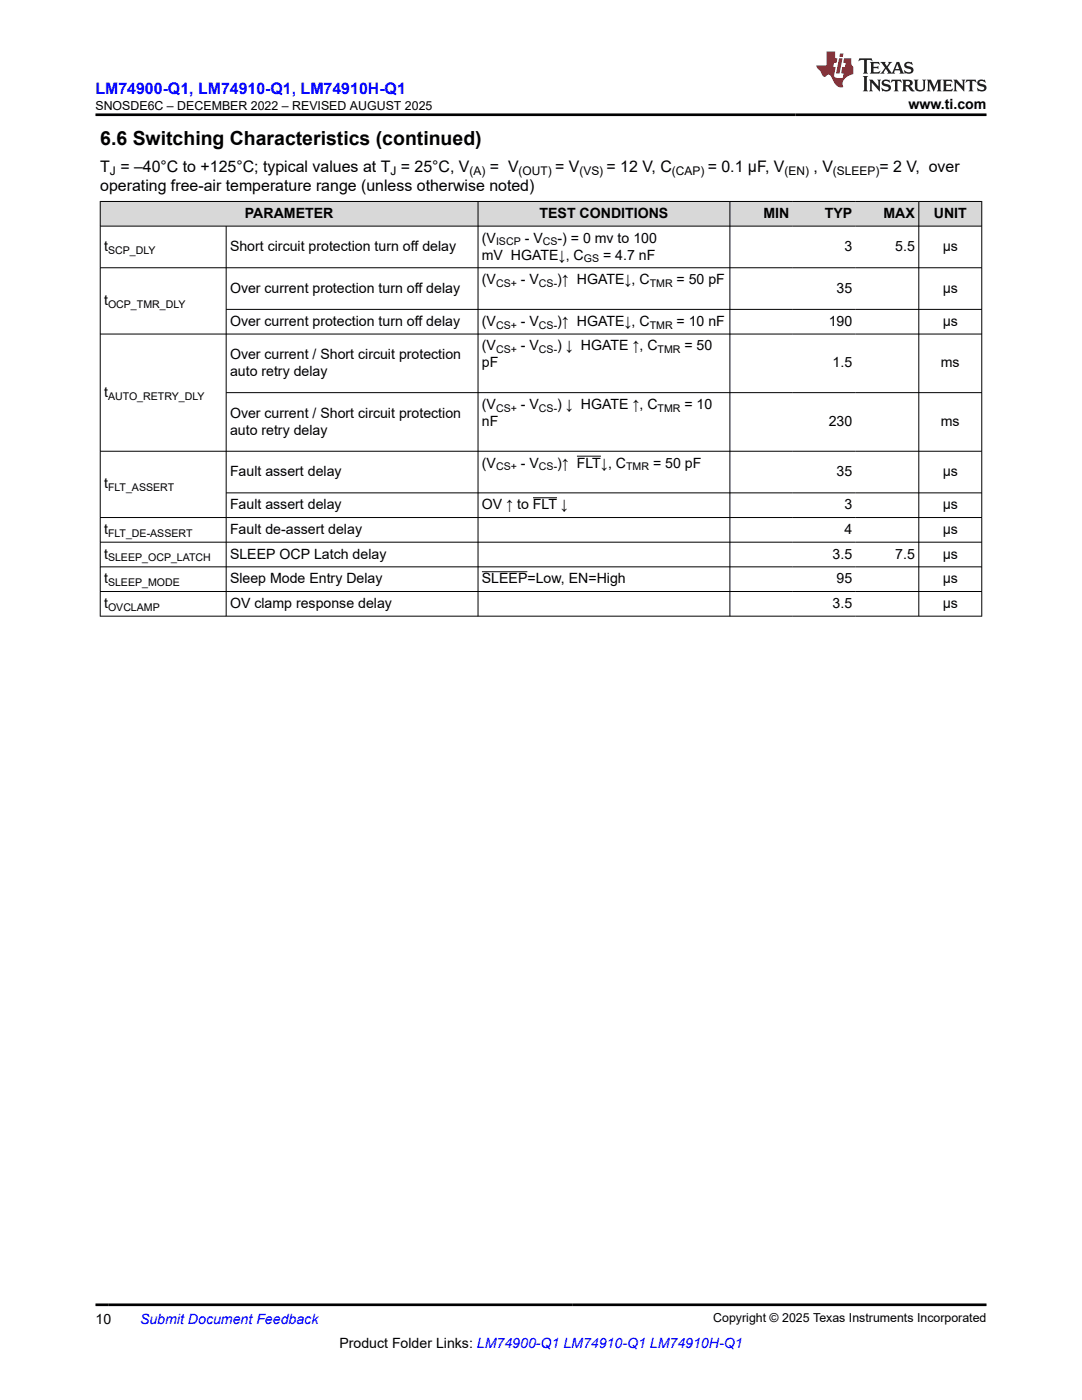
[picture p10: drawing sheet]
<svg xmlns="http://www.w3.org/2000/svg" width="216mm" height="279mm" viewBox="0 0 216 279" stroke-linecap="round" stroke-linejoin="round" font-family="sans-serif">
<defs><g id="words">
<text font-size="3.9" x="20" y="28.8">6.6 Switching Characteristics (continued)</text>
<text font-size="3.2" fill="#00f" x="19" y="18.7">LM74900-Q1, LM74910-Q1, LM74910H-Q1</text>
<g font-size="3.2">
<text x="20" y="34.3">T = –40°C to +125°C; typical values at T = 25°C, V</text>
<text x="97.8" y="34.3">= V</text>
<text x="110.8" y="34.3">= V</text>
<text x="121" y="34.3">= 12 V, C</text>
<text x="141.2" y="34.3">= 0.1 µF, V</text>
<text x="162.3" y="34.3">, V</text>
<text x="175.5" y="34.3">= 2 V, over</text>
<text x="20" y="38.1">operating free-air temperature range (unless otherwise noted)</text>
</g>
<g font-size="2.8">
<text x="181.3" y="21.8">www.ti.com</text>
<text x="48.9" y="43.5">PARAMETER</text>
<text x="107.7" y="43.5">TEST CONDITIONS</text>
<text x="152.3" y="43.5">MIN</text>
<text x="164.6" y="43.5">TYP</text>
<text x="176.3" y="43.5">MAX</text>
<text x="186.3" y="43.5">UNIT</text>
<text x="20.8" y="50.1">t</text>
<text x="45.9" y="50.1">Short circuit protection turn off delay</text>
<text x="96.2" y="48.4">(V</text>
<text x="96.2" y="51.8">mV HGATE↓, C</text>
<text x="104.7" y="48.4">- V</text>
<text x="111.2" y="48.4">-) = 0 mv to 100</text>
<text x="120.3" y="51.8">= 4.7 nF</text>
<text x="168.5" y="50.1">3</text>
<text x="178.6" y="50.1">5.5</text>
<text x="188.1" y="50.1">µs</text>
<text x="45.9" y="58.4">Over current protection turn off delay</text>
<text x="96.2" y="56.7">(V</text>
<text x="103.9" y="56.7">- V</text>
<text x="111.2" y="56.7">)↑ HGATE↓, C</text>
<text x="135" y="56.7">= 50 pF</text>
<text x="166.9" y="58.4">35</text>
<text x="188.1" y="58.4">µs</text>
<text x="20.8" y="60.9">t</text>
<text x="45.9" y="65">Over current protection turn off delay</text>
<text x="96.2" y="65">(V</text>
<text x="103.9" y="65">- V</text>
<text x="111.2" y="65">)↑ HGATE↓, C</text>
<text x="135" y="65">= 10 nF</text>
<text x="165.4" y="65">190</text>
<text x="188.1" y="65">µs</text>
<text x="45.9" y="71.6">Over current / Short circuit protection</text>
<text x="96.2" y="69.9">(V</text>
<text x="103.9" y="69.9">- V</text>
<text x="111.2" y="69.9">) ↓ HGATE ↑, C</text>
<text x="136.6" y="69.9">= 50</text>
<text x="45.9" y="75">auto retry delay</text>
<text x="96.2" y="73.3">pF</text>
<text x="166.1" y="73.3">1.5</text>
<text x="187.7" y="73.3">ms</text>
<text x="20.8" y="79.2">t</text>
<text x="45.9" y="83.3">Over current / Short circuit protection</text>
<text x="96.2" y="81.6">(V</text>
<text x="103.9" y="81.6">- V</text>
<text x="111.2" y="81.6">) ↓ HGATE ↑, C</text>
<text x="136.6" y="81.6">= 10</text>
<text x="45.9" y="86.7">auto retry delay</text>
<text x="96.2" y="85">nF</text>
<text x="165.4" y="85">230</text>
<text x="187.7" y="85">ms</text>
<text x="45.9" y="95">Fault assert delay</text>
<text x="96.2" y="93.3">(V</text>
<text x="103.9" y="93.3">- V</text>
<text x="111.2" y="93.3">)↑ FLT↓, C</text>
<text x="130.3" y="93.3">= 50 pF</text>
<text x="166.9" y="95">35</text>
<text x="188.1" y="95">µs</text>
<text x="20.8" y="97.5">t</text>
<text x="45.9" y="101.6">Fault assert delay</text>
<text x="96.2" y="101.6">OV ↑ to FLT ↓</text>
<text x="168.5" y="101.6">3</text>
<text x="188.1" y="101.6">µs</text>
<text x="20.8" y="106.6">t</text>
<text x="45.9" y="106.6">Fault de-assert delay</text>
<text x="168.5" y="106.6">4</text>
<text x="188.1" y="106.6">µs</text>
<text x="20.8" y="111.5">t</text>
<text x="45.9" y="111.5">SLEEP OCP Latch delay</text>
<text x="166.1" y="111.5">3.5</text>
<text x="178.6" y="111.5">7.5</text>
<text x="188.1" y="111.5">µs</text>
<text x="20.8" y="116.4">t</text>
<text x="45.9" y="116.4">Sleep Mode Entry Delay</text>
<text x="96.2" y="116.4">SLEEP=Low, EN=High</text>
<text x="166.9" y="116.4">95</text>
<text x="188.1" y="116.4">µs</text>
<text x="20.8" y="121.3">t</text>
<text x="45.9" y="121.3">OV clamp response delay</text>
<text x="166.1" y="121.3">3.5</text>
<text x="188.1" y="121.3">µs</text>
<text x="19" y="264.2">10</text>
<text x="67.7" y="269">Product Folder Links: LM74900-Q1 LM74910-Q1 LM74910H-Q1</text>
</g>
<text font-size="2.8" fill="#00f" x="27.9" y="264.2">Submit Document Feedback</text>
<g font-size="2.5">
<text x="19" y="21.9">SNOSDE6C – DECEMBER 2022 – REVISED AUGUST 2025</text>
<text x="142.3" y="263.9">Copyright © 2025 Texas Instruments Incorporated</text>
</g>
<g font-size="2.4">
<text x="21.9" y="34.9">J</text>
<text x="77.9" y="34.9">J</text>
<text x="93.7" y="34.9">(A)</text>
<text x="103.5" y="34.9">(OUT)</text>
<text x="115.6" y="34.9">(VS)</text>
<text x="134.1" y="34.9">(CAP)</text>
<text x="156.5" y="34.9">(EN)</text>
<text x="166.2" y="34.9">(SLEEP)</text>
</g>
<g font-size="2.1">
<text x="21.6" y="50.7">SCP_DLY</text>
<text x="99" y="49">ISCP</text>
<text x="108.3" y="49">CS</text>
<text x="116.5" y="52.4">GS</text>
<text x="99" y="57.3">CS+</text>
<text x="107.5" y="57.3">CS-</text>
<text x="129.6" y="57.3">TMR</text>
<text x="21.6" y="61.4">OCP_TMR_DLY</text>
<text x="99" y="65.6">CS+</text>
<text x="107.5" y="65.6">CS-</text>
<text x="129.6" y="65.6">TMR</text>
<text x="99" y="70.5">CS+</text>
<text x="107.5" y="70.5">CS-</text>
<text x="131.2" y="70.5">TMR</text>
<text x="21.6" y="79.7">AUTO_RETRY_DLY</text>
<text x="99" y="82.2">CS+</text>
<text x="107.5" y="82.2">CS-</text>
<text x="131.2" y="82.2">TMR</text>
<text x="99" y="93.9">CS+</text>
<text x="107.5" y="93.9">CS-</text>
<text x="124.9" y="93.9">TMR</text>
<text x="21.6" y="98">FLT_ASSERT</text>
<text x="21.6" y="107.1">FLT_DE-ASSERT</text>
<text x="21.6" y="112">SLEEP_OCP_LATCH</text>
<text x="21.6" y="117">SLEEP_MODE</text>
<text x="21.6" y="121.9">OVCLAMP</text>
</g>
</g></defs>
<g fill="#d8d8d8">
<path d="M20 40.2h175.9v4.9h-175.9z" fill-rule="evenodd"/>
<path d="M20.1 40.3h75.2v4.8h-75.2z" fill-rule="evenodd"/>
<path d="M95.4 40.3h50.2v4.8h-50.2z" fill-rule="evenodd"/>
<path d="M145.7 40.3h12.5v4.8h-12.5z" fill-rule="evenodd"/>
<path d="M158.2 40.3h12.6v4.8h-12.6z" fill-rule="evenodd"/>
<path d="M170.8 40.3h12.5v4.8h-12.5z" fill-rule="evenodd"/>
<path d="M183.4 40.3h12.4v4.8h-12.4z" fill-rule="evenodd"/>
</g>
<g fill="none" stroke="#000" stroke-width=".2">
<path d="M19.9 40.2h176.1M19.9 45.1h176.1M19.9 53.4h176.1M20 40.1v82.9M45.1 45.1v77.9M95.4 40.1v82.9M145.6 40.1v82.9M183.3 40.1v82.9M195.9 40.1v82.9M19.9 66.7h176.1M45.1 61.7h150.9M45.1 78.4h150.9"/>
<path d="M19.9 90.1h176.1M45.1 98.4h150.9M106.3 99.3h4.9M115.1 91h4.8M19.9 108.2h176.1M19.9 113.1h176.1M19.9 118h176.1M96.2 114.1h9.1M196 103.3h-176.1M19.9 123h176.1"/>
</g>
<path d="M171.5 11.6l-.2 .6 .5-.2h.6v.1v2.2l-.2 .4h1l-.2-.4v-2.2v-.1h.5l.6 .2-.2-.6zM173.6 12.4l.2 .3v1.6l-.2 .4h1.9l.1-.6a1.08 1.08 0 0 1-1.3 .2v-.7h.6l.4 .2v-.7l-.4 .2h-.6v-.5l.2-.2a1 1 0 0 1 1 .3l-.1-.5zM175.7 12.4l.9 1.1-1 1.2h.9l-.2-.2 .5-.8 .4 .8-.2 .2h1.6l-.2-.2 .2-.5h.9l.1 .5-.1 .2h.9l-.2-.4-.8-1.9h-.5l-.9 2.1-.9-1.1 .9-1h-.8l.2 .2-.4 .6-.4-.6 .2-.2zM179 12.8l.4 1h-.7zM180.7 12.5a.65 .65 0 0 0-.2 .7 .65 .65 0 0 0 .6 .5l.6 .1 .1 .3a.79 .79 0 0 1-.7 .4 .79 .79 0 0 1-.7-.5l.1 .7 .2-.1a.93 .93 0 0 0 1.1 0 .93 .93 0 0 0 .4-.9 1.46 1.46 0 0 0-1.2-.6l-.1-.3a1.09 1.09 0 0 1 1.2 .2l-.2-.6-.1 .1-.5-.2zM172.2 15.2l.2 .4v2.2l-.2 .4h1l-.2-.4v-2.2l.2-.4zM173.4 15.9l.2 .4v1.5l-.2 .4h.8l-.3-.4 .1-1.3 1.6 1.8v-2l.2-.4h-.7l.1 .2 .1 1.1-1.2-1.3zM176.2 16a.65 .65 0 0 0-.2 .8 .65 .65 0 0 0 .6 .4l.6 .2 .1 .2a.79 .79 0 0 1-.7 .4 .79 .79 0 0 1-.7-.5l.1 .7 .2-.1a.93 .93 0 0 0 1.1 .1 .93 .93 0 0 0 .4-1 1.46 1.46 0 0 0-1.2-.5l-.1-.4a1.09 1.09 0 0 1 1.2 .2l-.1-.6-.2 .1-.5-.1zM177.9 15.9l-.1 .6a.63 .63 0 0 1 .8-.3v1.6l-.3 .4h1l-.2-.4v-1.6a.66 .66 0 0 1 .8 .3l-.1-.6zM180 15.9l.2 .4v1.5l-.2 .4h1l-.2-.2-.1-.7h.5l.1 .2a.79 .79 0 0 0 1.2 .6l-1-.9a.61 .61 0 0 0 .6-.6 .61 .61 0 0 0-.5-.7zM180.8 16.2h.1a.47 .47 0 0 1 .5 .1 .47 .47 0 0 1 .1 .5l-.1 .1-.7 .1zM182.3 15.9l.2 .2a2.27 2.27 0 0 0 .4 2 1.04 1.04 0 0 0 1.7-.7v-1.3l.2-.2h-.8l.2 .4v1.1a.6 .6 0 0 1-.6 .6 .6 .6 0 0 1-.6-.6v-1.1l.3-.4zM184.9 15.9l.2 .4v1.5l-.2 .4h.8l-.3-.4v-1.4l.9 1.9 .9-1.9v1.4l-.3 .4h1l-.2-.4v-1.5l.2-.4h-.8l-.7 1.5-.6-1.5zM188.1 15.9l.2 .4v1.5l-.2 .4h1.9l.1-.6a1.09 1.09 0 0 1-1.3 .2v-.7h.6l.4 .2v-.6l-.4 .2h-.6v-.6l.2-.1a1.01 1.01 0 0 1 1 .3l-.1-.6zM190.2 15.9l.3 .4v1.5l-.3 .4h.8l-.2-.4v-1.3l1.6 1.8v-2l.2-.4h-.7l.2 .2v1.1l-1.2-1.3zM192.8 15.9l-.1 .6a.63 .63 0 0 1 .8-.3v1.6l-.3 .4h1l-.2-.4v-1.6a.66 .66 0 0 1 .8 .3l-.1-.6zM195.2 16a.65 .65 0 0 0-.2 .8 .65 .65 0 0 0 .6 .4l.6 .2 .2 .2a.79 .79 0 0 1-.7 .4 .79 .79 0 0 1-.7-.5l.1 .7 .2-.1a.93 .93 0 0 0 1 .1 .93 .93 0 0 0 .5-1 1.46 1.46 0 0 0-1.3-.5v-.4a1.09 1.09 0 0 1 1.2 .2l-.2-.6-.2 .1-.5-.1z" fill="#231f20"/>
<path d="M164.9 10.3v2.7h-2l.1 .4 .8 1a.95 .95 0 0 0 1 .9 .59 .59 0 0 1 .5-.4 .59 .59 0 0 1 .5 .3l.4 .8a1.59 1.59 0 0 0 2.1 1.4 1.61 1.61 0 0 1 1-2.3l1-.3-.1-1.5a1.59 1.59 0 0 1-.3-1.7h-1.5l-.2 .9h.6l-.2 .9h-.5l-.2 .9v.3l.4 .1-.1 .9h-.7a.73 .73 0 0 1-1-.7l.3-1.5h-.5l.1-.9h.5l.2-.9h-.5v-1.3zM167.4 11.6l-.6 3.1h.7l.6-3.1zM167.6 10.7l-.1 .6h.7l.1-.6z" fill="#ed1c24"/>
<path d="M19 22.9h177.8M19 260.4h177.8" fill="none" stroke="#000" stroke-width=".53"/>
<use href="#words"/>
</svg>
